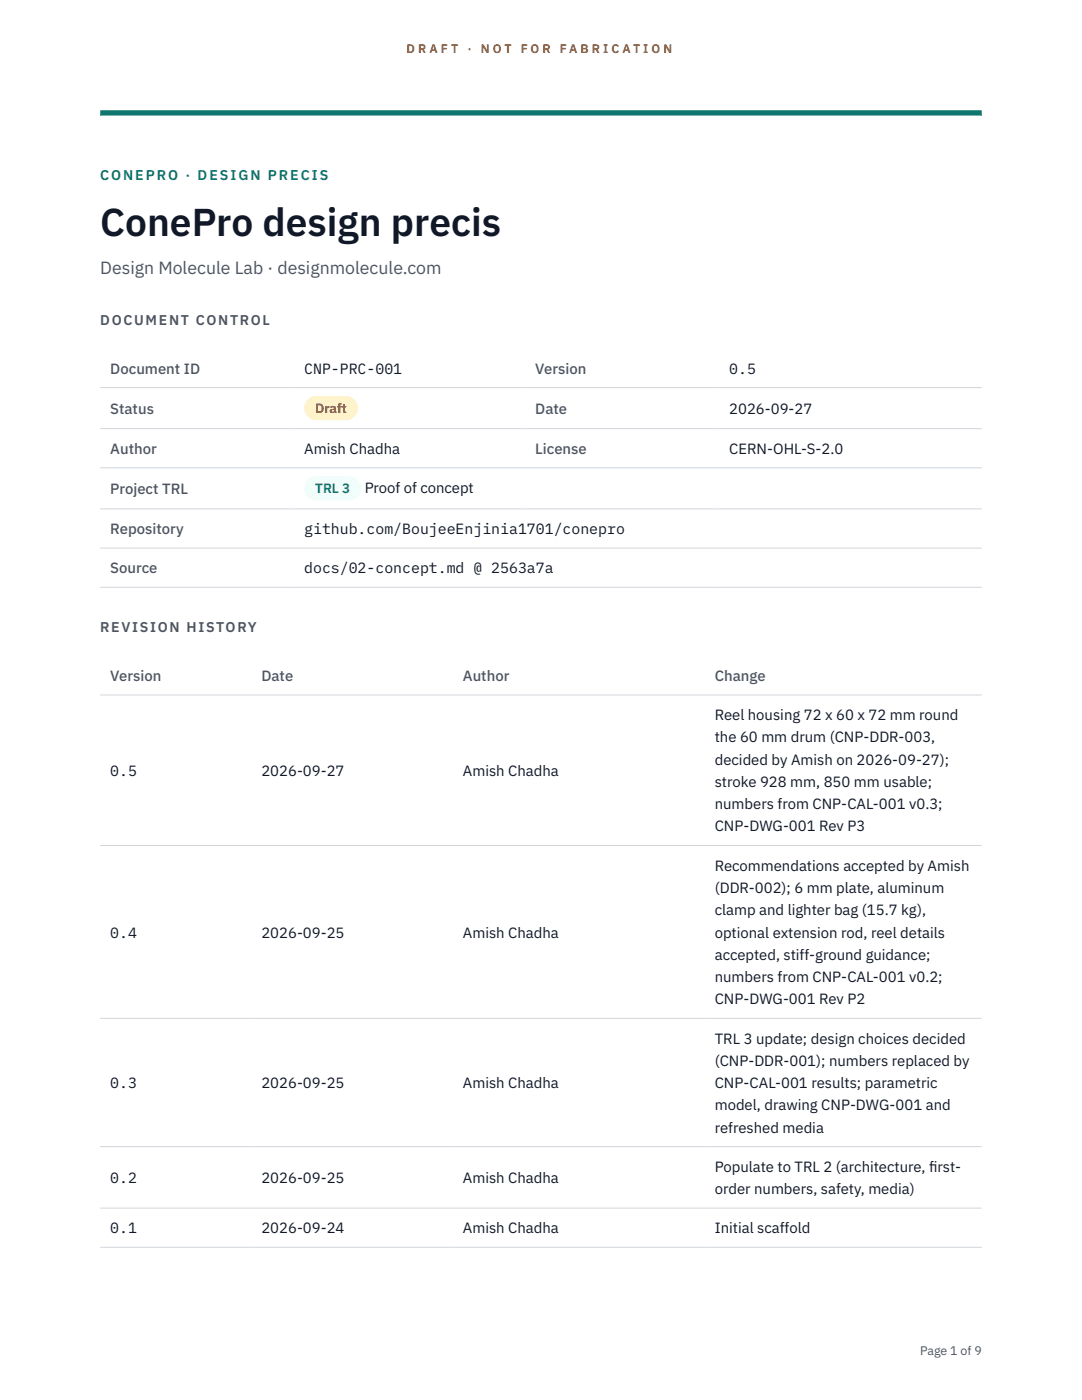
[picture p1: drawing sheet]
<svg xmlns="http://www.w3.org/2000/svg" width="216mm" height="279mm" viewBox="0 0 216 279" stroke-linecap="round" stroke-linejoin="round" font-family="sans-serif">
<defs><g id="words">
<text font-size="7.8" fill="#111827" x="20" y="47.1">ConePro design precis</text>
<text font-size="3.5" fill="#4b5563" x="20" y="54.6">Design Molecule Lab · designmolecule.com</text>
<g font-size="3" fill="#4b5563">
<text x="22" y="74.5">Document ID</text>
<text x="106.8" y="74.5">Version</text>
<text x="22" y="82.6">Status</text>
<text x="106.8" y="82.6">Date</text>
<text x="22" y="90.6">Author</text>
<text x="106.8" y="90.6">License</text>
<text x="22" y="98.6">Project TRL</text>
<text x="22" y="106.6">Repository</text>
<text x="22" y="114.4">Source</text>
<text x="22" y="135.9">Version</text>
<text x="52.2" y="135.9">Date</text>
<text x="92.4" y="135.9">Author</text>
<text x="142.6" y="135.9">Change</text>
</g>
<g font-size="3" fill="#111827">
<text x="60.7" y="74.5">CNP-PRC-001</text>
<text x="145.5" y="74.5">0.5</text>
<text x="145.5" y="82.6">2026-09-27</text>
<text x="60.7" y="90.6">Amish Chadha</text>
<text x="145.5" y="90.6">CERN-OHL-S-2.0</text>
<text x="72.8" y="98.5">Proof of concept</text>
<text x="60.7" y="106.6">github.com/BoujeeEnjinia1701/conepro</text>
<text x="60.7" y="114.4">docs/02-concept.md @ 2563a7a</text>
<text x="142.6" y="143.7">Reel housing 72 x 60 x 72 mm round</text>
<text x="142.6" y="148.2">the 60 mm drum (CNP-DDR-003,</text>
<text x="22" y="154.8">0.5</text>
<text x="52.2" y="154.8">2026-09-27</text>
<text x="92.4" y="154.8">Amish Chadha</text>
<text x="142.6" y="152.6">decided by Amish on 2026-09-27);</text>
<text x="142.6" y="157.1">stroke 928 mm, 850 mm usable;</text>
<text x="142.6" y="161.5">numbers from CNP-CAL-001 v0.3;</text>
<text x="142.6" y="165.9">CNP-DWG-001 Rev P3</text>
<text x="142.6" y="173.8">Recommendations accepted by Amish</text>
<text x="142.6" y="178.2">(DDR-002); 6 mm plate, aluminum</text>
<text x="142.6" y="182.7">clamp and lighter bag (15.7 kg),</text>
<text x="22" y="187.1">0.4</text>
<text x="52.2" y="187.1">2026-09-25</text>
<text x="92.4" y="187.1">Amish Chadha</text>
<text x="142.6" y="187.1">optional extension rod, reel details</text>
<text x="142.6" y="191.5">accepted, stiff-ground guidance;</text>
<text x="142.6" y="196">numbers from CNP-CAL-001 v0.2;</text>
<text x="142.6" y="200.4">CNP-DWG-001 Rev P2</text>
<text x="142.6" y="208.3">TRL 3 update; design choices decided</text>
<text x="142.6" y="212.7">(CNP-DDR-001); numbers replaced by</text>
<text x="22" y="217.1">0.3</text>
<text x="52.2" y="217.1">2026-09-25</text>
<text x="92.4" y="217.1">Amish Chadha</text>
<text x="142.6" y="217.1">CNP-CAL-001 results; parametric</text>
<text x="142.6" y="221.6">model, drawing CNP-DWG-001 and</text>
<text x="142.6" y="226">refreshed media</text>
<text x="142.6" y="233.9">Populate to TRL 2 (architecture, f</text>
<text x="185.4" y="233.9">irst-</text>
<text x="22" y="236.1">0.2</text>
<text x="52.2" y="236.1">2026-09-25</text>
<text x="92.4" y="236.1">Amish Chadha</text>
<text x="142.6" y="238.3">order numbers, safety, media)</text>
<text x="22" y="246.1">0.1</text>
<text x="52.2" y="246.1">2026-09-24</text>
<text x="92.4" y="246.1">Amish Chadha</text>
<text x="142.6" y="246.1">Initial scaffold</text>
</g>
<text font-size="2.8" fill="#0f766e" x="20" y="36">CONEPRO · DESIGN PRECIS</text>
<g font-size="2.8" fill="#4b5563">
<text x="20" y="64.8">DOCUMENT CONTROL</text>
<text x="20" y="126.2">REVISION HISTORY</text>
</g>
<text font-size="2.7" fill="#92400e" x="62.9" y="82.5">Draft</text>
<text font-size="2.7" fill="#0f766e" x="62.9" y="98.5">TRL 3</text>
<g font-size="2.5" fill="#b45309">
<text x="81.1" y="10.5">D R A F T</text>
<text x="93.3" y="10.5">·</text>
<text x="95.9" y="10.5">N O T</text>
<text x="103.9" y="10.5">F O R</text>
<text x="111.7" y="10.5">F A B R I C A T I O N</text>
</g>
<text font-size="2.5" fill="#4b5563" x="183.6" y="270.3">Page 1 of 9</text>
</g></defs>
<path d="M20 23.1h175.9zM20 22h175.9v1.1h-175.9z" fill-rule="evenodd" fill="#0f766e"/>
<path d="M20 77.3h175.9M20 85.5h175.9M20 93.4h175.9M20 101.6h175.9M20 109.4h175.9M20 117.2h175.9M20 138.7h175.9M20 168.7h175.9M20 203.2h175.9M20 228.8h175.9M20 241.1h175.9M20 248.9h175.9" fill="none" stroke="#d1d5db" stroke-width=".2"/>
<path d="M60.7 79h10.7v4.9h-10.7z" fill="#fef3c7"/>
<path d="M60.7 95.1h11.4v4.8h-11.4z" fill="#f0fdfa"/>
<use href="#words"/>
</svg>
